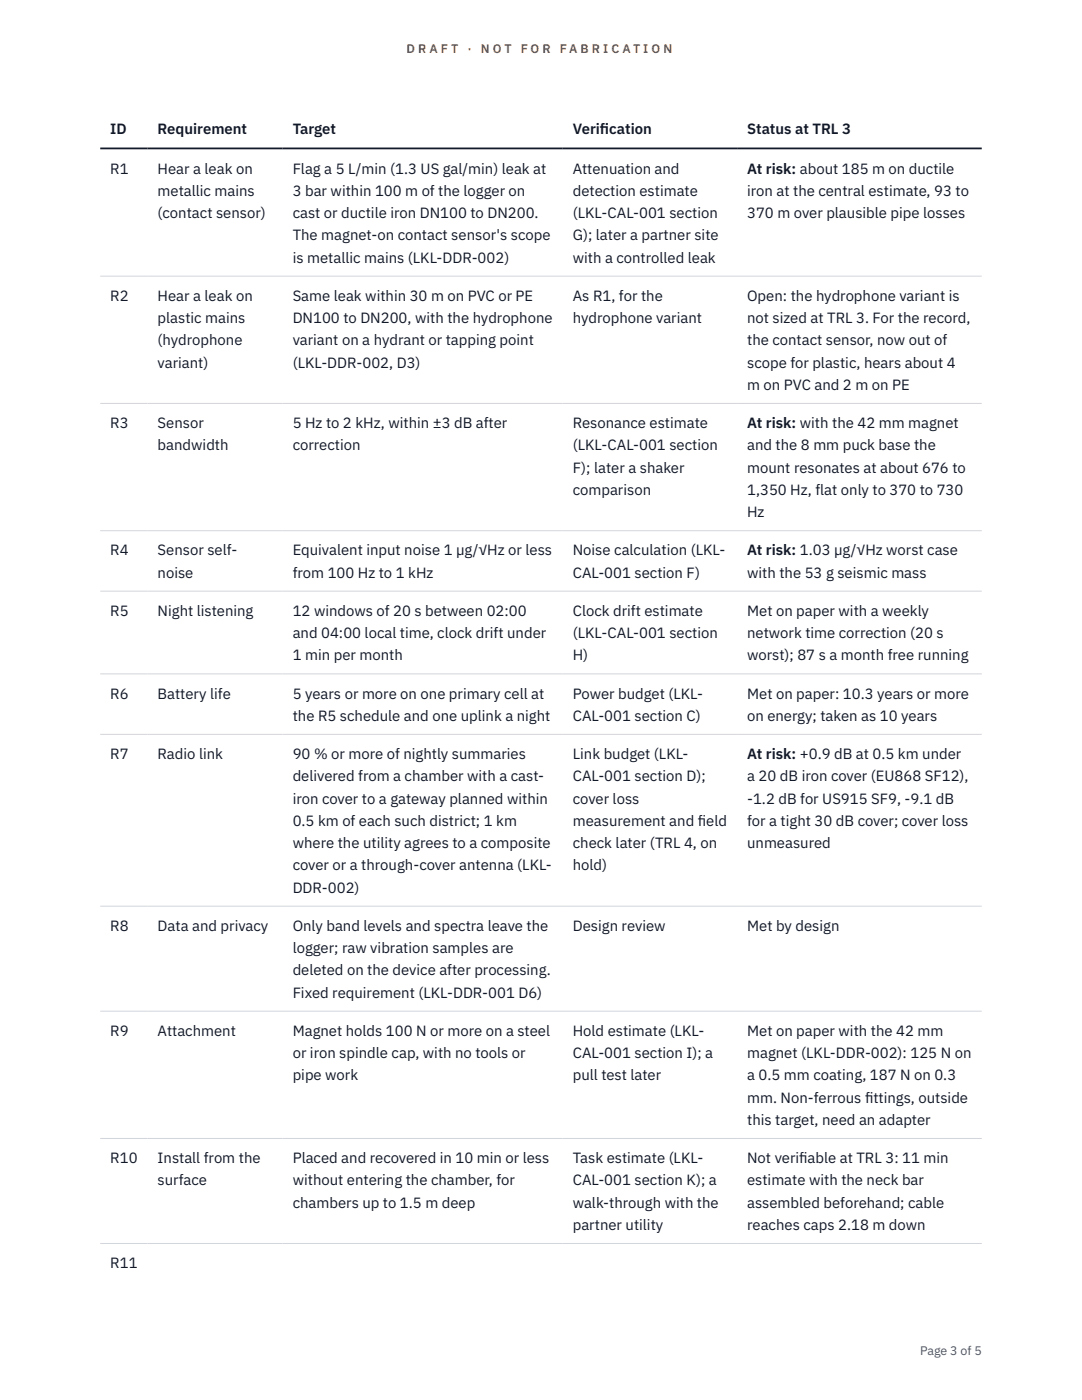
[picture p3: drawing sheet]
<svg xmlns="http://www.w3.org/2000/svg" width="216mm" height="279mm" viewBox="0 0 216 279" stroke-linecap="round" stroke-linejoin="round" font-family="sans-serif">
<defs><g id="words">
<g font-size="3" fill="#111827">
<text x="22" y="26.8">ID</text>
<text x="31.5" y="26.8">Requirement</text>
<text x="58.4" y="26.8">Target</text>
<text x="114.3" y="26.8">Verif</text>
<text x="119.7" y="26.8">ication</text>
<text x="149.1" y="26.8">Status at TRL 3</text>
<text x="22" y="34.6">R1</text>
<text x="31.5" y="34.6">Hear a leak on</text>
<text x="58.4" y="34.6">Flag a 5 L/min (1.3 US gal/min) leak at</text>
<text x="114.3" y="34.6">Attenuation and</text>
<text x="149.1" y="34.6">At risk: about 185 m on ductile</text>
<text x="31.5" y="39.1">metallic mains</text>
<text x="58.4" y="39.1">3 bar within 100 m of the logger on</text>
<text x="114.3" y="39.1">detection estimate</text>
<text x="149.1" y="39.1">iron at the central estimate, 93 to</text>
<text x="31.5" y="43.5">(contact sensor)</text>
<text x="58.4" y="43.5">cast or ductile iron DN100 to DN200.</text>
<text x="58.4" y="48">The magnet-on contact sensor's scope</text>
<text x="114.3" y="43.5">(LKL-CAL-001 section</text>
<text x="114.3" y="48">G); later a partner site</text>
<text x="149.1" y="43.5">370 m over plausible pipe losses</text>
<text x="58.4" y="52.4">is metallic mains (LKL-DDR-002)</text>
<text x="114.3" y="52.4">with a controlled leak</text>
<text x="22" y="60">R2</text>
<text x="31.5" y="60">Hear a leak on</text>
<text x="31.5" y="64.5">plastic mains</text>
<text x="58.4" y="60">Same leak within 30 m on PVC or PE</text>
<text x="58.4" y="64.5">DN100 to DN200, with the hydrophone</text>
<text x="114.3" y="60">As R1, for the</text>
<text x="114.3" y="64.5">hydrophone variant</text>
<text x="149.1" y="60">Open: the hydrophone variant is</text>
<text x="149.1" y="64.5">not sized at TRL 3. For the record,</text>
<text x="31.5" y="68.9">(hydrophone</text>
<text x="58.4" y="68.9">variant on a hydrant or tapping point</text>
<text x="149.1" y="68.9">the contact sensor, now out of</text>
<text x="31.5" y="73.4">variant)</text>
<text x="58.4" y="73.4">(LKL-DDR-002, D3)</text>
<text x="149.1" y="73.4">scope for plastic, hears about 4</text>
<text x="149.1" y="77.8">m on PVC and 2 m on PE</text>
<text x="22" y="85.4">R3</text>
<text x="31.5" y="85.4">Sensor</text>
<text x="31.5" y="89.9">bandwidth</text>
<text x="58.4" y="85.4">5 Hz to 2 kHz, within ±3 dB after</text>
<text x="58.4" y="89.9">correction</text>
<text x="114.3" y="85.4">Resonance estimate</text>
<text x="114.3" y="89.9">(LKL-CAL-001 section</text>
<text x="149.1" y="85.4">At risk: with the 42 mm magnet</text>
<text x="149.1" y="89.9">and the 8 mm puck base the</text>
<text x="114.3" y="94.3">F); later a shaker</text>
<text x="149.1" y="94.3">mount resonates at about 676 to</text>
<text x="114.3" y="98.8">comparison</text>
<text x="149.1" y="98.8">1,350 Hz, flat only to 370 to 730</text>
<text x="149.1" y="103.2">Hz</text>
<text x="22" y="110.8">R4</text>
<text x="31.5" y="110.8">Sensor self-</text>
<text x="58.4" y="110.8">Equivalent input noise 1 µg/√Hz or less</text>
<text x="114.3" y="110.8">Noise calculation (LKL-</text>
<text x="149.1" y="110.8">At risk: 1.03 µg/√Hz worst case</text>
<text x="31.5" y="115.3">noise</text>
<text x="58.4" y="115.3">from 100 Hz to 1 kHz</text>
<text x="114.3" y="115.3">CAL-001 section F)</text>
<text x="149.1" y="115.3">with the 53 g seismic mass</text>
<text x="22" y="122.9">R5</text>
<text x="31.5" y="122.9">Night listening</text>
<text x="58.4" y="122.9">12 windows of 20 s between 02:00</text>
<text x="114.3" y="122.9">Clock drift estimate</text>
<text x="149.1" y="122.9">Met on paper with a weekly</text>
<text x="58.4" y="127.3">and 04:00 local time, clock drift under</text>
<text x="58.4" y="131.8">1 min per month</text>
<text x="114.3" y="127.3">(LKL-CAL-001 section</text>
<text x="114.3" y="131.8">H)</text>
<text x="149.1" y="127.3">network time correction (20 s</text>
<text x="149.1" y="131.8">worst); 87 s a month free running</text>
<text x="22" y="139.4">R6</text>
<text x="31.5" y="139.4">Battery life</text>
<text x="58.4" y="139.4">5 years or more on one primary cell at</text>
<text x="58.4" y="143.9">the R5 schedule and one uplink a night</text>
<text x="114.3" y="139.4">Power budget (LKL-</text>
<text x="114.3" y="143.9">CAL-001 section C)</text>
<text x="149.1" y="139.4">Met on paper: 10.3 years or more</text>
<text x="149.1" y="143.9">on energy; taken as 10 years</text>
<text x="22" y="151.5">R7</text>
<text x="31.5" y="151.5">Radio link</text>
<text x="58.4" y="151.5">90 % or more of nightly summaries</text>
<text x="58.4" y="155.9">delivered from a chamber with a cast-</text>
<text x="114.3" y="151.5">Link budget (LKL-</text>
<text x="114.3" y="155.9">CAL-001 section D);</text>
<text x="149.1" y="151.5">At risk: +0.9 dB at 0.5 km under</text>
<text x="149.1" y="155.9">a 20 dB iron cover (EU868 SF12),</text>
<text x="58.4" y="160.4">iron cover to a gateway planned within</text>
<text x="114.3" y="160.4">cover loss</text>
<text x="149.1" y="160.4">-1.2 dB for US915 SF9, -9.1 dB</text>
<text x="58.4" y="164.8">0.5 km of each such district; 1 km</text>
<text x="114.3" y="164.8">measurement and f</text>
<text x="139.2" y="164.8">ield</text>
<text x="149.1" y="164.8">for a tight 30 dB cover; cover loss</text>
<text x="58.4" y="169.3">where the utility agrees to a composite</text>
<text x="58.4" y="173.7">cover or a through-cover antenna (LKL-</text>
<text x="114.3" y="169.3">check later (TRL 4, on</text>
<text x="114.3" y="173.7">hold)</text>
<text x="149.1" y="169.3">unmeasured</text>
<text x="58.4" y="178.1">DDR-002)</text>
<text x="22" y="185.8">R8</text>
<text x="31.5" y="185.8">Data and privacy</text>
<text x="58.4" y="185.8">Only band levels and spectra leave the</text>
<text x="114.3" y="185.8">Design review</text>
<text x="149.1" y="185.8">Met by design</text>
<text x="58.4" y="190.2">logger; raw vibration samples are</text>
<text x="58.4" y="194.7">deleted on the device after processing.</text>
<text x="58.4" y="199.1">Fixed requirement (LKL-DDR-001 D6)</text>
<text x="22" y="206.7">R9</text>
<text x="31.5" y="206.7">Attachment</text>
<text x="58.4" y="206.7">Magnet holds 100 N or more on a steel</text>
<text x="114.3" y="206.7">Hold estimate (LKL-</text>
<text x="149.1" y="206.7">Met on paper with the 42 mm</text>
<text x="58.4" y="211.2">or iron spindle cap, with no tools or</text>
<text x="58.4" y="215.6">pipe work</text>
<text x="114.3" y="211.2">CAL-001 section I); a</text>
<text x="114.3" y="215.6">pull test later</text>
<text x="149.1" y="211.2">magnet (LKL-DDR-002): 125 N on</text>
<text x="149.1" y="215.6">a 0.5 mm coating, 187 N on 0.3</text>
<text x="149.1" y="220.1">mm. Non-ferrous f</text>
<text x="172.6" y="220.1">ittings, outside</text>
<text x="149.1" y="224.5">this target, need an adapter</text>
<text x="22" y="232.1">R10</text>
<text x="31.5" y="232.1">Install from the</text>
<text x="58.4" y="232.1">Placed and recovered in 10 min or less</text>
<text x="114.3" y="232.1">Task estimate (LKL-</text>
<text x="149.1" y="232.1">Not verif</text>
<text x="159.5" y="232.1">iable at TRL 3: 11 min</text>
<text x="31.5" y="236.6">surface</text>
<text x="58.4" y="236.6">without entering the chamber, for</text>
<text x="114.3" y="236.6">CAL-001 section K); a</text>
<text x="149.1" y="236.6">estimate with the neck bar</text>
<text x="58.4" y="241">chambers up to 1.5 m deep</text>
<text x="114.3" y="241">walk-through with the</text>
<text x="114.3" y="245.5">partner utility</text>
<text x="149.1" y="241">assembled beforehand; cable</text>
<text x="149.1" y="245.5">reaches caps 2.18 m down</text>
<text x="22" y="253.1">R11</text>
</g>
<g font-size="2.5" fill="#b45309">
<text x="81.1" y="10.5">D R A F T</text>
<text x="93.3" y="10.5">·</text>
<text x="95.9" y="10.5">N O T</text>
<text x="103.9" y="10.5">F O R</text>
<text x="111.7" y="10.5">F A B R I C A T I O N</text>
</g>
<text font-size="2.5" fill="#4b5563" x="183.6" y="270.3">Page 3 of 5</text>
</g></defs>
<path d="M20 55.1h175.9M20 80.5h175.9M20 105.9h175.9M20 118h175.9M20 134.5h175.9M20 146.6h175.9M20 180.8h175.9M20 201.8h175.9M20 227.2h175.9M20 248.2h175.9" fill="none" stroke="#d1d5db" stroke-width=".2"/>
<path d="M20 29.6h175.9" fill="none" stroke="#111827" stroke-width=".35"/>
<use href="#words"/>
</svg>
